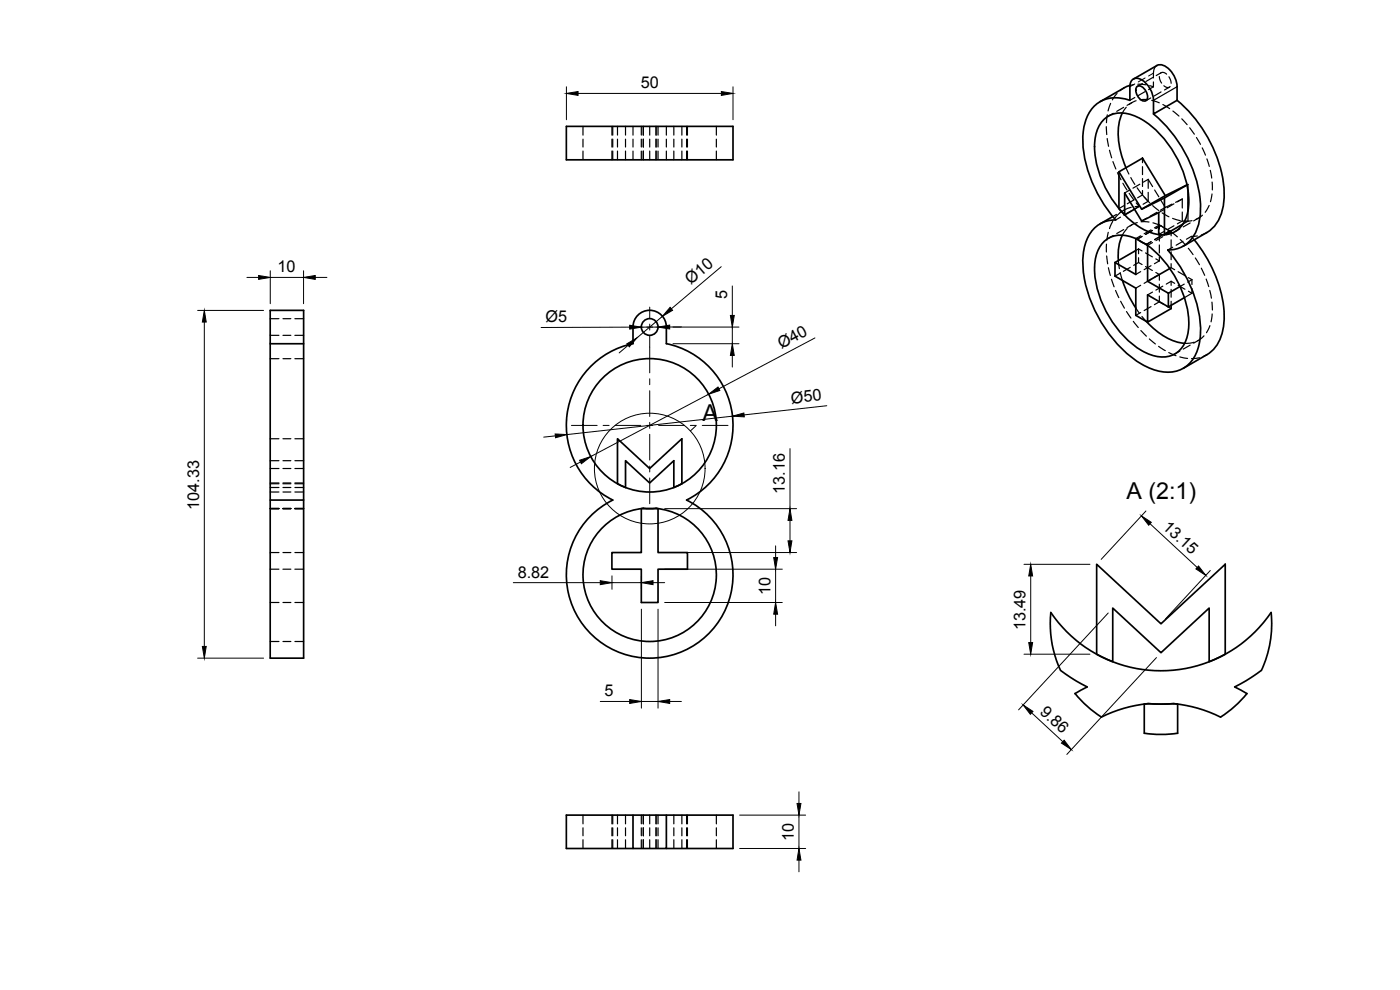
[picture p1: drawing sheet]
<svg xmlns="http://www.w3.org/2000/svg" width="420mm" height="297mm" viewBox="0 0 420 297" stroke-linecap="round" stroke-linejoin="round" font-family="sans-serif">
<defs><g id="words">
<g font-size="7">
<text x="210.8" y="126.3">A</text>
<text x="338.1" y="149.7">A (2:1)</text>
</g>
<g font-size="4.9">
<text x="192.3" y="26.5">50</text>
<text x="83.2" y="81.7">10</text>
<text x="207.3" y="85.5" transform="rotate(-40 207.3 85.5)">Ø10</text>
<text x="218.2" y="89.8" transform="rotate(-90 218.2 89.8)">5</text>
<text x="163.7" y="96.5">Ø5</text>
<text x="234.5" y="104.8" transform="rotate(-28 234.5 104.8)">Ø40</text>
<text x="237.5" y="121.2" transform="rotate(-6 237.5 121.2)">Ø50</text>
<text x="235.5" y="148.2" transform="rotate(-90 235.5 148.2)">13.16</text>
<text x="59.8" y="152.9" transform="rotate(-90 59.8 152.9)">104.33</text>
<text x="348.7" y="158.3" transform="rotate(43 348.7 158.3)">13.15</text>
<text x="155.4" y="173.3">8.82</text>
<text x="231.2" y="178.7" transform="rotate(-90 231.2 178.7)">10</text>
<text x="307.8" y="189.1" transform="rotate(-90 307.8 189.1)">13.49</text>
<text x="181.5" y="208.9">5</text>
<text x="311.8" y="213.9" transform="rotate(43 311.8 213.9)">9.86</text>
<text x="238.2" y="252.4" transform="rotate(-90 238.2 252.4)">10</text>
</g>
</g></defs>
<!-- layer: Visible -->
<g fill="none" stroke="#000" stroke-width=".51">
<path d="M170 37.9h50v10h-50zM330.9 36.3a7.8 7.8 0 0 1 8.9-1.8 28 28 0 0 1 14.8 15.9 20.7 20.7 0 0 1 1.1 15.7 7.6 7.6 0 0 1-10.2 3.7 28 28 0 0 1-14.9-15.9 20.7 20.7 0 0 1-1-15.6zM336.8 33.9a19.5 19.5 0 0 0 .5 15l.6 1.4M339.1 26v4.1M339.1 30.1a9.6 9.6 0 0 0-12.3 3.8 21.7 21.7 0 0 0-.6 16.5 42.3 42.3 0 0 0 8.6 15.6M339.1 26a2.16 2.16 0 0 1 1-2.3 2.16 2.16 0 0 1 2.5 .3 7.8 7.8 0 0 1 3.6 6.1v4.1l7.1-4.1M339.1 25.6l-1.9 .8-7 4.1M340.1 23.7l7.1-4.1a3.8 3.8 0 0 1 4.4 1.9l.8 1.3 .7 1.9 .2 5.4M341.1 26.1a1.57 1.57 0 0 1 2.4 .7l.7 1.1a1.44 1.44 0 0 1 .2 1.5 1.44 1.44 0 0 1-1.3 .9 3.4 3.4 0 0 1-2-4.2zM346.2 34.2a40 40 0 0 1 14.1 27.3 14.1 14.1 0 0 1-4.1 11.6 8.8 8.8 0 0 1-5.7 1.9 38.5 38.5 0 0 1 9.8 25.4 11.9 11.9 0 0 1-5.6 10.3 11.9 11.9 0 0 1-10.5-.6 37.9 37.9 0 0 1-17.4-21.4 24.9 24.9 0 0 1-.7-16.6 9 9 0 0 1 8.7-6.1M353.3 30.1a39.5 39.5 0 0 1 14.1 28.6 12.4 12.4 0 0 1-5.2 11.1M335.8 51.5l7.1-4 6.8 11.2-7.1 4.1z"/>
<path d="M335.8 51.5v11.1l1.7 1.9M349.5 59.4v11M349.7 58.7l6.5-3.2-6.7 3.9-6.9 3.4M356.5 57.1v6.1M333.9 65l-3.7 2.2M334.6 78.8v4.1l6.3 3.6v8.1l3.5 2.1M336.8 70.6a14.2 14.2 0 0 0-1.2 7.6M337.5 64.5v-6.6l5.1 8.4 5.1-2.5 .1 6.6h1.7M340.5 62.8l-3 1.7M340.9 75.2l-6.3 3.6M341.3 71.8a8.4 8.4 0 0 0-10.6 1.4 14.4 14.4 0 0 0-1.8 11.5 31.8 31.8 0 0 0 13.7 20.5 9.4 9.4 0 0 0 11.2 .1 12.3 12.3 0 0 0 2.9-10.6 32.1 32.1 0 0 0-12.7-21.4M341.3 71.8l-.4-.2v10.7l-6.3-3.5"/>
<path d="M341.3 71.8l2.7 1.5M344 73.3l.4 .3v10.8M355 67.3l-5.5 3.1M358.4 71.9a37.8 37.8 0 0 1 8.9 24.6 11.8 11.8 0 0 1-5.1 9.9M362.2 69.8l-7.1 4.1M336.8 84.1l1.8 4.3 2.3 4M344 96.4a18.4 18.4 0 0 0 11.5 6.6M344.4 84.4l6.2 3.6M350.6 88v4.1M351.1 80.6l-6.7 3.8M351.5 91.6v1l-7.1 4.1v-8.2l6.2 3.6M354.1 86l-3.5 2"/>
<path d="M355.5 89.3l-4.9 2.8M81.1 103.1v46.9h10M91.1 103.1h-10v-10h10v104.4h-10v-47.5M190 103.1v-5a5 5 0 0 1 5-5 5 5 0 0 1 5 5v5M190 103.1a25 25 0 0 0-19.8 21.3 25 25 0 0 0 13.7 25.6 25 25 0 0 0-8.4 38.1 25 25 0 0 0 39 0 25 25 0 0 0-8.5-38.1 25 25 0 0 0 13.8-25.6 25 25 0 0 0-19.8-21.3M362.2 106.4l-7.1 4.1M181 158.2a20.5 20.5 0 0 1 26.7-1.2 20 20 0 0 1 2.2 28.8 20 20 0 0 1-28.7 1.2 20 20 0 0 1-.2-28.8zM185.3 145.1v-13.5l9.7 9 9.6-9v13.5M185.3 145.1l2.4 1.2M187.7 146.3v-8.1l7.3 6.7 7.2-6.7v8.1M193.1 152.5l-.6 .1v13.2h-8.9v5h8.9v10h5v-10h8.8v-5h-8.8v-13.2l-.6-.1M204.6 145.1l-2.4 1.2"/>
<path d="M329.1 169.3l19.3 17.9 19.3-17.9v27l-4.8 2.3v-16.2l-14.5 13.4-14.5-13.4v16.2l-4.8-2.3zM381.5 183.8a40 40 0 0 1-66.1 0 33.4 33.4 0 0 0 2.9 17.4l4.7 3.1 3.3 1.8-3.7 2M381.5 183.8a33.3 33.3 0 0 1-2.9 17.3M322.6 208.1a33.3 33.3 0 0 0 7.9 7M330.5 215.2a40.1 40.1 0 0 1 14.1-4.1l3.8 .2a33.3 33.3 0 0 1 16.3 3.1l1.6 .8M353.4 220a33.3 33.3 0 0 1-10 0M374.2 208.1a33.3 33.3 0 0 1-7.9 7M378.5 201.2l-4.6 3.1-3.4 1.8 3.7 2M343.4 220v-8.7l1.2-.2 8.8 .2v8.7M190 254.6h-20v-10h50v10h-20M190 244.6v10h10v-10"/>
<circle cx="195" cy="98.1" r="2.51"/>
<circle cx="195" cy="127.6" r="20"/>
</g>
<!-- layer: Hidden -->
<g fill="none" stroke="#000" stroke-width=".36">
<path d="M347.2 19.6l-.8 1.1-.2 2.7M175 37.9v2.6M183.6 37.9v2.6M183.9 37.9v2.6M185.3 37.9v2.6M187.7 37.9v2.6M190 37.9v2.6M192.5 37.9v2.6M193.1 37.9v2.6M195 37.9v2.6M196.9 37.9v2.6M197.5 37.9v2.6"/>
<path d="M200 37.9v2.6M202.2 37.9v2.6M204.6 37.9v2.6M206.1 37.9v2.6M206.3 37.9v2.6M215 37.9v2.6M332 38l.1 2.4M332.3 34.4l-.2 2.4M333.3 31l-.8 2.3M334.1 34l-1.4 .8M335.2 28l-1.4 2M337.2 26.4l-1.1 .8"/>
<path d="M337.2 32.2l-2 1.2M338 32.2l-1.2 1.7M339.7 30.8l-1.5 .8M340.3 25.4l-1.2 .2M340.6 29.3l-1.5 .8M341 30.2l-2.1 1.2M341.5 25.3l2.4 .1M342.9 25l-1.5 .9M343.7 27.5l-2.1 1.2M344.5 29.9h-2.4M345 25.7l1.2 .3M345.4 29.4l-1.5 .8"/>
<path d="M345.7 30.1l2.2 .7M345.9 23.3l-2 1.2M346.2 24.6v1.4M346.2 26l-1.5 .9M347.9 23l.2 .9 .5 1M348.3 22a1.27 1.27 0 0 1 1.8 .3M348.4 27.6l-2 1.2M348.5 21.8l-1.5 .9M349 31.4l2 1.2M349.3 25.7a1.3 1.3 0 0 0 1.9 .3M350.8 23l.7 2M351 26.1l-1.5 .9"/>
<path d="M352 33.3l1.8 1.5M354.7 35.7l1.6 1.7M357 38.3l1.4 2M175 41.7v2.4M175 45.3v2.6M183.6 41.7v2.4M183.6 45.3v2.6M183.9 41.7v2.4M183.9 45.3v2.6M185.3 41.7v2.4M185.3 45.3v2.6M187.7 41.7v2.4"/>
<path d="M187.7 45.3v2.6M190 41.7v2.4M190 45.3v2.6M192.5 41.7v2.4M192.5 45.3v2.6M193.1 41.7v2.4M193.1 45.3v2.6M195 41.7v2.4M195 45.3v2.6M196.9 41.7v2.4M196.9 45.3v2.6M197.5 41.7v2.4"/>
<path d="M197.5 45.3v2.6M200 41.7v2.4M200 45.3v2.6M202.2 41.7v2.4M202.2 45.3v2.6M204.6 41.7v2.4M204.6 45.3v2.6M206.1 41.7v2.4M206.1 45.3v2.6M206.3 41.7v2.4M206.3 45.3v2.6M215 41.7v2.4"/>
<path d="M215 45.3v2.6M332.3 41.6l.4 2.3M333 45.1l.6 2.3M334 48.5l.9 2.2M335.4 51.8l1 2.1M337 55l1.2 2M337.9 50.3l.9 1.9M338.9 58l1.4 2M339 57.1l-1.5 .8M339.4 53.3l1.2 2M340.4 60l-2.1 1.1M341.2 56.3l1.5 1.9"/>
<path d="M342.1 55.3l-2.1 1.2M342.9 58.5l1.7 1.9M342.9 47.5v1.3M342.9 50v2.4M342.9 53.6v2.4M342.9 57.2v1.3M342.9 58.5l-1.5 .8M343.4 59.1l1.7 1.8M344.6 53.8v2.7M344.6 57.7v2.7M344.6 53.8l-1.5 .9M344.6 53.8l1.3 2.2"/>
<path d="M346.5 57l1.3 2M354.8 59.7l-2 1M354.8 59.7l-1.4 .9M354.8 59.7v2.7M356.2 55.5l.3-.2v1.8M359.1 41.3l1.2 2M360.8 44.4l1 2.2M362.2 47.7l.7 2.2M363.2 51.1l.4 2.3M363.7 58.2l-.4 2.3M363.8 54.6v2.4M332.1 73.2l-.1 2.4"/>
<path d="M332.1 76.8l.3 2.4M332.6 69.7l-.4 2.4M333.9 66.4l-.9 2.2M334.1 70.7l-1.4 .8M335.1 64.3l-1.2 .7M335.6 78.2l.3 2.4M336.3 63.7l-1.7 1.7M336.3 65.2l-1.5 .8M337.2 68.9l-2 1.2M337.3 61.7l-1.5 .9M338.3 68.6l-1.5 2M339.4 63.4l-2.1 1.2"/>
<path d="M339.5 62.2l-1.8 .7-1.6 .8M339.7 67.4l-1.5 .9M341 60.9l.9 1M341.3 66.8l-2.1 1M341.7 74.7l1.1 .6M341.7 78.8l1.1 .6M341.7 78.8l-1.5 .8M341.7 74.7v1.4M341.7 77.3v1.5M341.7 74.7l-.8 .5M341.9 61.9l-1.2 .1M341.9 61.9l-1.5 .9"/>
<path d="M342 61.9l-1.5 .9M342.3 70.7l-1.4 .9M342.5 66.6h2.3M342.8 70.9l-1.5 .9M343.8 75.9l2 1.2M343.8 80l2 1.2M344.1 65.5l-1.5 .8M344.6 60.4l-1.6 .9M345.4 79.7l-2 1.2M345.4 69l-2 1.2M345.5 72.5l-1.5 .8M345.8 69.2l-2 1.1"/>
<path d="M345.9 72.8l-1.5 .8M345.9 61.7l1.9 1.5M346 66.9l2.3 .8 2.8 1.6M346.9 77.7l1 .6M347.2 63.7l-2.1 1.2M347.9 67.5v1.2M347.9 69.9v2.4M347.9 73.5v2.4M347.9 77.1v1.2M347.9 78.3l-1.4 .8M347.9 67.5l-1.4 .9M347.9 67.5l.4 .2"/>
<path d="M348.3 67.7l2.8 1.6M348.3 67.7l-1.4 .8M348.4 60.1l1.3 2.1M348.6 70.7l-2.1 1.2M348.8 63.9l2 1.2M349 71l-2.1 1.2M349.2 62.9l-1.5 .9M349.2 69.5l-1.5 .9M349.7 62.2l-1.5 .9M351.1 69.3l2.2 1.8M351.1 69.3l-1.5 .8M351.1 69.3l.4 .3"/>
<path d="M351.5 69.6v1.2M351.5 72v2.3M351.5 75.5v2.4M351.5 79.1v1.2M351.5 69.6l-1.5 .8M351.7 61.2l-2 1M351.9 65.5l2.3 .7M351.9 74.2l-1.4 .8M352.3 61.2l-2 1.1M352.3 67.7l-2 1.2M354.1 68.7l-1.5 .8M354.2 71.9l1.7 1.7"/>
<path d="M354.8 66.3l1.7 .1M354.8 63.6v2.7M354.8 66.3l-1.4 .8M355 72.4l-2 1.2M356.5 66.4l-1.5 .9M356.5 63.2v3.2M356.6 74.5l1.5 1.9M357.2 66.9l-2.1 1.2M357.5 70.9l.9 1.1M357.5 70.9l-1.4 .9M357.7 66.2l-2.3 .1M358.7 77.4l1.3 2"/>
<path d="M359.3 70.8l-1.8 .1M359.7 65.4l-1.5 .9M360.9 64.6l-2 1.2M362.2 69.8l-1.7 .7M362.9 61.6l-1.2 2.1M81.1 95.6h2.6M84.9 95.6h2.4M88.5 95.6h2.6M332.7 80.3l.5 2.3M333.6 83.8l.7 2.2M334.8 87.2l1 2.1M336.1 82l-1.5 .9"/>
<path d="M336.2 81.8l.6 2.3M336.3 90.4l1.2 2.1M338.1 93.5l1.3 1.9M339.2 80.2l-2.1 1.2M340.1 96.4l1.5 1.9M340.9 92.4l1.1 1.6M342.3 93.8l-1.4 .8M342.3 85.6l-1.4 .9M342.3 81.5l-1.4 .8M342.4 99.2l1.6 1.7M342.7 94.9l1.3 1.5M345.4 92l-2 1.2"/>
<path d="M345.4 83.8l-2 1.2M345.9 87.6l-1.5 .9M346.9 81.8l1 .6M347.9 90.6l1.3 .7M347.9 90.6l-1.4 .8M347.9 82.4v1.7M347.9 85.3v2.4M347.9 88.8v1.8M347.9 82.4l-1.4 .8M349 85.9l-2.1 1.1M350.2 91.9l1.3 .7M351.5 84.4v1.2"/>
<path d="M351.5 86.8v2.4M351.5 90.4v1.2M351.5 80.3l-.4 .3M351.5 80.3l1 .6M351.5 84.4l1 .6M351.5 84.4l-1.5 .8M353.6 81.5l2 1.2M353.6 85.6l2 1.2M355.4 85.2l-1.3 .8M356.7 83.3l1 .6M356.7 87.4l1 .6M357.7 83.9l-1.3 .8"/>
<path d="M357.7 83.9v1.5M357.7 86.6v1.4M357.7 88l-2.2 1.3M360.5 80.5l1 2.1M362 83.7l.8 2.3M363.1 87.1l.5 2.4M363.1 97.7l-1 2.1M363.7 90.6l.2 2.4M363.8 94.2l-.3 2.4M81.1 100.6h2.6M81.1 107.6h2.6M84.9 100.6h2.4"/>
<path d="M84.9 107.6h2.4M88.5 100.6h2.6M88.5 107.6h2.6M344.9 101.7l1.9 1.5M347.7 103.9l2 1.3M350.8 105.8l2.1 .9M354.1 107.1l2.3 .4M354.1 105.3l-1.5 .9M357.2 103.6l-2.1 1.1M358.4 102.7l-2.9 .3M359.7 102.1l-1.5 .9M360 107.3l-2.4 .3"/>
<path d="M361.3 100.8l-1.8 1.4M362.2 106.4l-1.1 .6M81.1 131.6h2.6M81.1 138.2h2.6M84.9 131.6h2.4M84.9 138.2h2.4M88.5 131.6h2.6M88.5 138.2h2.6M81.1 152.6h2.6M81.1 147.6h2.6M81.1 140.6h2.6M81.1 144.9h2.6"/>
<path d="M81.1 146.3h2.6M81.1 145.1h2.6M84.9 152.6h2.4M84.9 147.6h2.4M84.9 140.6h2.4M84.9 144.9h2.4M84.9 146.3h2.4M84.9 145.1h2.4M88.5 152.6h2.6M88.5 147.6h2.6M88.5 140.6h2.6M88.5 144.9h2.6"/>
<path d="M88.5 146.3h2.6M88.5 145.1h2.6M81.1 165.8h2.6M81.1 170.8h2.6M84.9 165.8h2.4M84.9 170.8h2.4M88.5 165.8h2.6M88.5 170.8h2.6M81.1 192.5h2.6M81.1 180.8h2.6M84.9 192.5h2.4M84.9 180.8h2.4"/>
<path d="M88.5 192.5h2.6M88.5 180.8h2.6M175 244.6v2.6M175 248.4v2.4M175 252v2.6M183.6 244.6v2.6M183.6 248.4v2.4M183.6 252v2.6M183.9 244.6v2.6M183.9 248.4v2.4M183.9 252v2.6M185.3 244.6v2.6"/>
<path d="M185.3 248.4v2.4M185.3 252v2.6M187.7 244.6v2.6M187.7 248.4v2.4M187.7 252v2.6M192.5 244.6v2.6M192.5 248.4v2.4M192.5 252v2.6M193.1 244.6v2.6M193.1 248.4v2.4M193.1 252v2.6M195 244.6v2.6"/>
<path d="M195 248.4v2.4M195 252v2.6M196.9 244.6v2.6M196.9 248.4v2.4M196.9 252v2.6M197.5 244.6v2.6M197.5 248.4v2.4M197.5 252v2.6M202.2 244.6v2.6M202.2 248.4v2.4M202.2 252v2.6M204.6 244.6v2.6"/>
<path d="M204.6 248.4v2.4M204.6 252v2.6M206.1 244.6v2.6M206.1 248.4v2.4M206.1 252v2.6M206.3 244.6v2.6M206.3 248.4v2.4M206.3 252v2.6M215 244.6v2.6M215 248.4v2.4M215 252v2.6"/>
</g>
<!-- layer: Visible Narrow -->
<path d="M353.3 26l-7.1 4.1" fill="none" stroke="#000" stroke-width=".36"/>
<!-- layer: Hidden Narrow -->
<path d="M340.6 25.2l-1.5 .8M343.7 23.4l-2.1 1.2M346.2 22l-1.5 .8" fill="none" stroke="#000" stroke-width=".3"/>
<!-- layer: Dimensions -->
<g fill="none" stroke="#000" stroke-width=".3">
<path d="M170 26v9.9M173.5 28h43M220 26v9.9M59.3 93.1h19.8M61.3 96.6v97.4M74.1 83.2h3.5M81.1 81.2v9.9M81.1 83.2h10M91.1 81.2v9.9M94.6 83.2h3.5M189 98.2l-26.6 .1M197.5 98.1l-5 .1"/>
<path d="M198.8 94.9l-7.6 6.5M202 98.1h19.8M204.5 98.1h-3.5M216.5 80l-15 12.7M219.8 85.8v8.8M219.8 98.1v5M188.5 103.6l-2.7 2.3M202 103.1h19.8M212.7 118.3l-35.4 18.7M219.8 106.6v3.5M244.6 101.4l-28.8 15.3M166.7 130.8l-3.5 .4"/>
<path d="M174.2 138.6l-3.1 1.7M219.8 124.9l-49.7 5.5M237.1 134.6v18M248.1 121.7l-24.8 2.8M199.5 152.6h39.6M237.1 156.1v6.2M343.9 153.3l-13.4 14.5M345.1 157.1l14.2 13.2M154.1 174.8h26M183.7 172.8v4M183.7 174.8h8.8M192.5 172.8v4"/>
<path d="M196 174.8h3.5M199.5 165.8h39.6M199.5 170.8h35.3M232.8 163.8v3.5M232.8 170.8v10M307.3 169.3h19.8M309.3 172.8v20M363.2 171.2l-13.4 14.5M59.3 197.5h19.8M192.5 182.8v29.7M197.5 182.8v29.7M199.5 180.8h35.3"/>
<path d="M232.8 184.3v3.5M307.3 196.3h19.8M332.6 183.9l-26.9 29.1M347.1 197.3l-26.9 29.1M180.1 210.5h8.9M192.5 210.5h5M201 210.5h3.5M309.6 213.9l9.4 8.6M239.8 237.6v3.5M222 244.6h19.8M222 254.6h19.8M239.8 244.6v10"/>
<path d="M239.8 258.1v3.5"/>
</g>
<g fill="#000" stroke="#000" stroke-width=".3">
<path d="M170 28l3.5-.5v1.1zM216.5 27.5l3.5 .5-3.5 .6zM61.3 93.1l.6 3.5h-1.2zM77.6 82.7l3.5 .5-3.5 .6zM91.1 83.2l3.5-.5v1.1zM189 97.6l3.5 .6-3.5 .5zM197.5 98.1l3.5-.6v1.2zM201.1 92.2l.7 .9-3 1.8zM219.2 94.6h1.2l-.6 3.5zM188.1 103.2l3.1-1.8-2.3 2.7zM212.7 118.3l2.8-2.2 .5 1.1zM219.8 103.1l.6 3.5h-1.2z"/>
<path d="M166.6 130.2l3.5 .2-3.4 .9zM173.9 138.1l3.4-1.1-2.8 2.1zM219.8 124.9l3.4-1 .2 1.2zM237.1 152.6l.6 3.5h-1.2zM342.6 154.8l2.9 1.9-.8 .9zM180.1 174.2l3.6 .6-3.6 .6zM192.5 174.8l3.5-.6v1.2zM232.2 167.3h1.2l-.6 3.5zM236.5 162.3h1.2l-.6 3.5zM309.3 169.3l.6 3.5h-1.2zM359.7 169.8l2.2 2.8-3-1.9zM60.7 194h1.2l-.6 3.5z"/>
<path d="M232.8 180.8l.6 3.5h-1.2zM308.7 192.8h1.2l-.6 3.5zM189 209.9l3.5 .6-3.5 .6zM197.5 210.5l3.5-.6v1.2zM307 211.5l3 2-.8 .8zM319.4 222.1l2.1 2.8-2.9-1.9zM239.2 241.1h1.2l-.6 3.5zM239.8 254.6l.6 3.5h-1.2z"/>
</g>
<!-- layer: Center Lines -->
<g fill="none" stroke="#000" stroke-width=".3">
<path d="M189 98.1h3.3M194.1 98.1h1.8M195 92.1v3.4M195 97.2v1.8M197.7 98.1h3.3M195 100.8v11.1M195 113.7v1.7M195 117.2v7.8M171.5 127.6h7.7M181 127.6h1.8M184.6 127.6h7.7M194.1 127.6h1.8"/>
<path d="M195 126.7v1.8M195 130.3v7.7M195 139.8v1.8M197.7 127.6h7.7M207.2 127.6h1.8M210.8 127.6h7.7M195 143.4v7.7"/>
</g>
<!-- layer: Annotations -->
<g fill="none" stroke="#000" stroke-width=".3">
<path d="M208.9 127.8l-1.7 1.5"/>
<circle cx="195" cy="140.6" r="16.6"/>
</g>
<use href="#words"/>
</svg>
